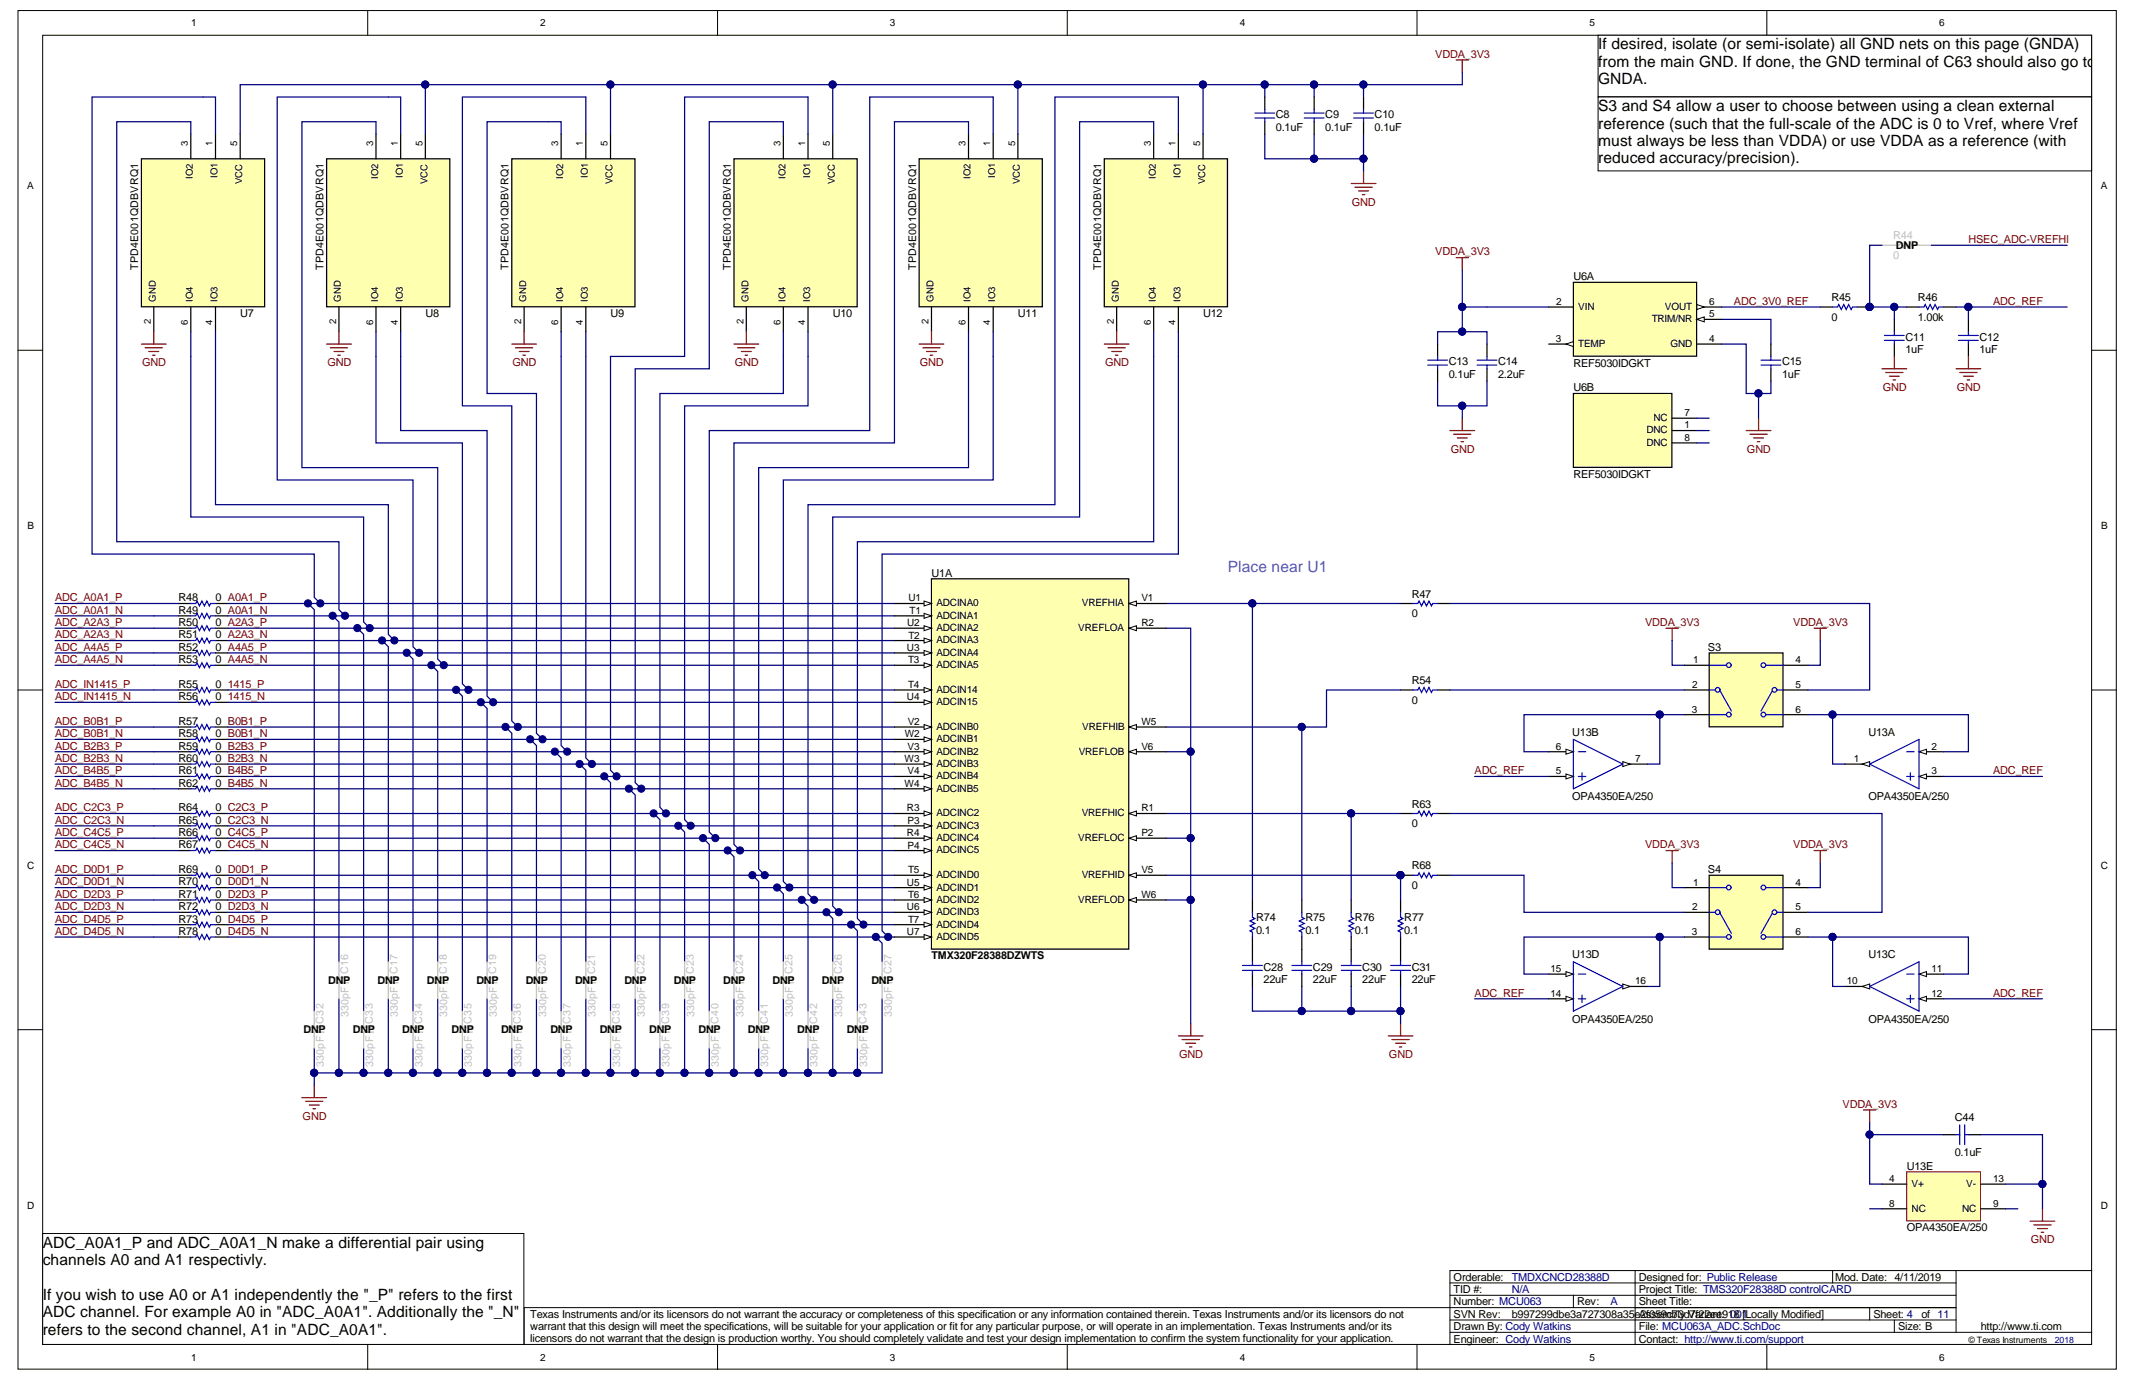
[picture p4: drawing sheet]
<svg xmlns="http://www.w3.org/2000/svg" width="432mm" height="279mm" viewBox="0 0 432 279" stroke-linecap="round" stroke-linejoin="round" font-family="sans-serif">
<defs><g id="words">
<g font-size="3.1">
<text x="323.1" y="10">If desired, isolate (or semi-isolate) all GND nets on this page (GNDA)</text>
<text x="323.1" y="13.5">from the main GND. If done, the GND terminal of C63 should also go to</text>
<text x="323.1" y="17">GNDA.</text>
<text x="323.1" y="22.5">S3 and S4 allow a user to choose between using a clean external</text>
<text x="323.1" y="26">reference (such that the full-scale of the ADC is 0 to Vref, where Vref</text>
<text x="323.1" y="29.5">must always be less than VDDA) or use VDDA as a reference (with</text>
<text x="323.1" y="33">reduced accuracy/precision).</text>
<text x="8.6" y="252.1">ADC_A0A1_P and ADC_A0A1_N make a differential pair using</text>
<text x="8.6" y="255.6">channels A0 and A1 respectivly.</text>
<text x="8.6" y="262.7">If you wish to use A0 or A1 independently the &quot;_P&quot; refers to the first</text>
<text x="8.6" y="266.2">ADC channel. For example A0 in &quot;ADC_A0A1&quot;. Additionally the &quot;_N&quot;</text>
<text x="8.6" y="269.7">refers to the second channel, A1 in &quot;ADC_A0A1&quot;.</text>
</g>
<text font-size="3.1" fill="#009cca" x="248.2" y="115.5">Place near U1</text>
<g font-size="2.2" fill="#800000">
<text x="290.1" y="11.7">VDDA_3V3</text>
<text x="273.3" y="41.6">GND</text>
<text x="290.1" y="51.6">VDDA_3V3</text>
<text x="397.9" y="49.1">HSEC_ADC-VREFHI</text>
<text x="350.5" y="61.6">ADC_3V0_REF</text>
<text x="402.9" y="61.6">ADC_REF</text>
<text x="28.7" y="74">GND</text>
<text x="66.2" y="74">GND</text>
<text x="103.6" y="74">GND</text>
<text x="148.5" y="74">GND</text>
<text x="186" y="74">GND</text>
<text x="223.4" y="74">GND</text>
<text x="380.6" y="79">GND</text>
<text x="395.6" y="79">GND</text>
<text x="293.3" y="91.5">GND</text>
<text x="353.2" y="91.5">GND</text>
<text x="11.1" y="121.5">ADC_A0A1_P</text>
<text x="11.1" y="124">ADC_A0A1_N</text>
<text x="11.1" y="126.5">ADC_A2A3_P</text>
<text x="11.1" y="131.5">ADC_A4A5_P</text>
<text x="11.1" y="129">ADC_A2A3_N</text>
<text x="332.6" y="126.5">VDDA_3V3</text>
<text x="362.5" y="126.5">VDDA_3V3</text>
<text x="11.1" y="134">ADC_A4A5_N</text>
<text x="11.1" y="139">ADC_IN1415_P</text>
<text x="11.1" y="141.5">ADC_IN1415_N</text>
<text x="46.1" y="139">1415_P</text>
<text x="46.1" y="141.5">1415_N</text>
<text x="11.1" y="146.5">ADC_B0B1_P</text>
<text x="11.1" y="149">ADC_B0B1_N</text>
<text x="11.1" y="151.5">ADC_B2B3_P</text>
<text x="11.1" y="154">ADC_B2B3_N</text>
<text x="11.1" y="156.5">ADC_B4B5_P</text>
<text x="11.1" y="159">ADC_B4B5_N</text>
<text x="298.1" y="156.5">ADC_REF</text>
<text x="402.9" y="156.5">ADC_REF</text>
<text x="11.1" y="163.9">ADC_C2C3_P</text>
<text x="11.1" y="166.4">ADC_C2C3_N</text>
<text x="11.1" y="168.9">ADC_C4C5_P</text>
<text x="11.1" y="171.4">ADC_C4C5_N</text>
<text x="332.6" y="171.4">VDDA_3V3</text>
<text x="362.5" y="171.4">VDDA_3V3</text>
<text x="11.1" y="176.4">ADC_D0D1_P</text>
<text x="11.1" y="178.9">ADC_D0D1_N</text>
<text x="11.1" y="181.4">ADC_D2D3_P</text>
<text x="11.1" y="183.9">ADC_D2D3_N</text>
<text x="11.1" y="186.4">ADC_D4D5_P</text>
<text x="11.1" y="188.9">ADC_D4D5_N</text>
<text x="298.1" y="201.4">ADC_REF</text>
<text x="402.9" y="201.4">ADC_REF</text>
<text x="238.4" y="213.8">GND</text>
<text x="280.8" y="213.8">GND</text>
<text x="61.2" y="226.3">GND</text>
<text x="372.5" y="223.8">VDDA_3V3</text>
<text x="410.5" y="251.3">GND</text>
</g>
<g font-size="2.2">
<text x="257.9" y="23.9">C8</text>
<text x="267.9" y="23.9">C9</text>
<text x="277.9" y="23.9">C10</text>
<text x="257.9" y="26.4">0.1uF</text>
<text x="267.9" y="26.4">0.1uF</text>
<text x="277.9" y="26.4">0.1uF</text>
<text x="383.3" y="50.3">DNP</text>
<text x="318.1" y="56.6">U6A</text>
<text x="48.6" y="64.1">U7</text>
<text x="86" y="64.1">U8</text>
<text x="123.4" y="64.1">U9</text>
<text x="168.3" y="64.1">U10</text>
<text x="205.8" y="64.1">U11</text>
<text x="243.2" y="64.1">U12</text>
<text x="370.2" y="64.8">0</text>
<text x="370.2" y="60.9">R45</text>
<text x="387.7" y="64.8">1.00k</text>
<text x="387.7" y="60.9">R46</text>
<text x="385.2" y="71.3">1uF</text>
<text x="385.2" y="68.8">C11</text>
<text x="400.2" y="71.3">1uF</text>
<text x="400.2" y="68.8">C12</text>
<text x="292.9" y="76.3">0.1uF</text>
<text x="292.9" y="73.8">C13</text>
<text x="302.8" y="76.3">2.2uF</text>
<text x="302.8" y="73.8">C14</text>
<text x="318.1" y="74.1">REF5030IDGKT</text>
<text x="360.2" y="76.3">1uF</text>
<text x="360.2" y="73.8">C15</text>
<text x="318.1" y="79.1">U6B</text>
<text x="318.1" y="96.5">REF5030IDGKT</text>
<text x="188.3" y="116.5">U1A</text>
<text x="36.1" y="121.5">R48</text>
<text x="36.1" y="124">R49</text>
<text x="43.6" y="121.5">0 A0A1_P</text>
<text x="43.6" y="124">0 A0A1_N</text>
<text x="285.4" y="124.8">0</text>
<text x="285.4" y="120.8">R47</text>
<text x="36.1" y="126.5">R50</text>
<text x="36.1" y="129">R51</text>
<text x="36.1" y="131.5">R52</text>
<text x="43.6" y="126.5">0 A2A3_P</text>
<text x="43.6" y="129">0 A2A3_N</text>
<text x="43.6" y="131.5">0 A4A5_P</text>
<text x="345.3" y="131.5">S3</text>
<text x="36.1" y="134">R53</text>
<text x="43.6" y="134">0 A4A5_N</text>
<text x="36.1" y="139">R55</text>
<text x="36.1" y="141.5">R56</text>
<text x="43.6" y="139">0</text>
<text x="43.6" y="141.5">0</text>
<text x="285.4" y="142.2">0</text>
<text x="285.4" y="138.2">R54</text>
<text x="36.1" y="146.5">R57</text>
<text x="36.1" y="149">R58</text>
<text x="43.6" y="146.5">0 B0B1_P</text>
<text x="43.6" y="149">0 B0B1_N</text>
<text x="317.8" y="148.7">U13B</text>
<text x="377.7" y="148.7">U13A</text>
<text x="36.1" y="151.5">R59</text>
<text x="36.1" y="154">R60</text>
<text x="43.6" y="151.5">0 B2B3_P</text>
<text x="43.6" y="154">0 B2B3_N</text>
<text x="36.1" y="156.5">R61</text>
<text x="36.1" y="159">R62</text>
<text x="43.6" y="156.5">0 B4B5_P</text>
<text x="43.6" y="159">0 B4B5_N</text>
<text x="317.8" y="161.7">OPA4350EA/250</text>
<text x="377.7" y="161.7">OPA4350EA/250</text>
<text x="36.1" y="163.9">R64</text>
<text x="36.1" y="166.4">R65</text>
<text x="43.6" y="163.9">0 C2C3_P</text>
<text x="43.6" y="166.4">0 C2C3_N</text>
<text x="285.4" y="167.2">0</text>
<text x="285.4" y="163.2">R63</text>
<text x="36.1" y="168.9">R66</text>
<text x="36.1" y="171.4">R67</text>
<text x="43.6" y="168.9">0 C4C5_P</text>
<text x="43.6" y="171.4">0 C4C5_N</text>
<text x="36.1" y="176.4">R69</text>
<text x="36.1" y="178.9">R70</text>
<text x="43.6" y="176.4">0 D0D1_P</text>
<text x="43.6" y="178.9">0 D0D1_N</text>
<text x="285.4" y="179.7">0</text>
<text x="285.4" y="175.7">R68</text>
<text x="345.3" y="176.4">S4</text>
<text x="36.1" y="181.4">R71</text>
<text x="36.1" y="183.9">R72</text>
<text x="43.6" y="181.4">0 D2D3_P</text>
<text x="43.6" y="183.9">0 D2D3_N</text>
<text x="36.1" y="186.4">R73</text>
<text x="36.1" y="188.9">R78</text>
<text x="43.6" y="186.4">0 D4D5_P</text>
<text x="43.6" y="188.9">0 D4D5_N</text>
<text x="253.9" y="188.7">0.1</text>
<text x="253.9" y="186.2">R74</text>
<text x="263.9" y="188.7">0.1</text>
<text x="263.9" y="186.2">R75</text>
<text x="273.9" y="188.7">0.1</text>
<text x="273.9" y="186.2">R76</text>
<text x="283.9" y="188.7">0.1</text>
<text x="283.9" y="186.2">R77</text>
<text x="188.3" y="193.8">TMX320F28388DZWTS</text>
<text x="255.4" y="196.1">C28</text>
<text x="265.4" y="196.1">C29</text>
<text x="275.4" y="196.1">C30</text>
<text x="285.4" y="196.1">C31</text>
<text x="317.8" y="193.6">U13D</text>
<text x="377.7" y="193.6">U13C</text>
<text x="66.3" y="198.8">DNP</text>
<text x="76.3" y="198.8">DNP</text>
<text x="86.3" y="198.8">DNP</text>
<text x="96.3" y="198.8">DNP</text>
<text x="106.3" y="198.8">DNP</text>
<text x="116.3" y="198.8">DNP</text>
<text x="126.2" y="198.8">DNP</text>
<text x="136.2" y="198.8">DNP</text>
<text x="146.2" y="198.8">DNP</text>
<text x="156.2" y="198.8">DNP</text>
<text x="166.2" y="198.8">DNP</text>
<text x="176.1" y="198.8">DNP</text>
<text x="255.4" y="198.6">22uF</text>
<text x="265.4" y="198.6">22uF</text>
<text x="275.4" y="198.6">22uF</text>
<text x="285.4" y="198.6">22uF</text>
<text x="61.4" y="208.8">DNP</text>
<text x="71.3" y="208.8">DNP</text>
<text x="81.3" y="208.8">DNP</text>
<text x="91.3" y="208.8">DNP</text>
<text x="101.3" y="208.8">DNP</text>
<text x="111.3" y="208.8">DNP</text>
<text x="121.2" y="208.8">DNP</text>
<text x="131.2" y="208.8">DNP</text>
<text x="141.2" y="208.8">DNP</text>
<text x="151.2" y="208.8">DNP</text>
<text x="161.2" y="208.8">DNP</text>
<text x="171.2" y="208.8">DNP</text>
<text x="317.8" y="206.6">OPA4350EA/250</text>
<text x="377.7" y="206.6">OPA4350EA/250</text>
<text x="395.2" y="226.6">C44</text>
<text x="395.2" y="233.6">0.1uF</text>
<text x="385.4" y="236.3">U13E</text>
<text x="385.4" y="248.8">OPA4350EA/250</text>
<text x="293.9" y="263.8">Number: MCU063</text>
<text x="293.9" y="261.3">TID #:</text>
<text x="293.9" y="258.8">Orderable:</text>
<text x="318.8" y="263.8">Rev:</text>
<text x="331.3" y="263.8">Sheet Title:</text>
<text x="331.3" y="261.3">Project Title: TMS320F28388D controlCARD</text>
<text x="331.3" y="258.8">Designed for: Public Release</text>
<text x="371" y="258.8">Mod. Date: 4/11/2019</text>
<text x="107.2" y="266.2">Texas Instruments and/or its licensors do not warrant the accuracy or completeness of this specification or any information contained therein. Texas Instruments and/or its licensors do not</text>
<text x="107.2" y="268.7">warrant that this design will meet the specifications, will be suitable for your application or fit for any particular purpose, or will operate in an implementation. Texas Instruments and/or its</text>
<text x="293.9" y="268.8">Drawn By: Cody Watkins</text>
<text x="293.9" y="266.3">SVN Rev:</text>
<text x="305.6" y="266.3">b997299dbe3a727308a35eAssembly 7f22ee910801</text>
<text x="331.3" y="268.8">File: MCU063A_ADC.SchDoc</text>
<text x="331.6" y="266.3">2f059c73dVariant:</text>
<text x="352.2" y="266.3">[Locally Modified]</text>
<text x="378.7" y="266.3">Sheet: 4</text>
<text x="383.7" y="268.8">Size: B</text>
<text x="388.4" y="266.3">of 11</text>
<text x="400.4" y="268.8">http://www.ti.com</text>
<text x="107.2" y="271.1">licensors do not warrant that the design is production worthy. You should completely validate and test your design implementation to confirm the system functionality for your application.</text>
<text x="293.9" y="271.3">Engineer: Cody Watkins</text>
<text x="331.3" y="271.3">Contact: http://www.ti.com/support</text>
</g>
<g font-size="2.2" fill="#c0bebc">
<text x="382.7" y="52.4">0</text>
<text x="382.7" y="48.4">R44</text>
</g>
<g font-size="2.2" fill="#000080">
<text x="305.6" y="261.3">N/A</text>
<text x="305.6" y="258.8">TMDXCNCD28388D</text>
<text x="325.6" y="263.8">A</text>
</g>
<g font-size="2.1">
<text x="28" y="54.6" transform="rotate(-90 28 54.6)">TPD4E001QDBVRQ1</text>
<text x="65.4" y="54.6" transform="rotate(-90 65.4 54.6)">TPD4E001QDBVRQ1</text>
<text x="102.8" y="54.6" transform="rotate(-90 102.8 54.6)">TPD4E001QDBVRQ1</text>
<text x="147.7" y="54.6" transform="rotate(-90 147.7 54.6)">TPD4E001QDBVRQ1</text>
<text x="185.2" y="54.6" transform="rotate(-90 185.2 54.6)">TPD4E001QDBVRQ1</text>
<text x="222.6" y="54.6" transform="rotate(-90 222.6 54.6)">TPD4E001QDBVRQ1</text>
</g>
<g font-size="2.1" fill="#c0bebc">
<text x="70.4" y="196.8" transform="rotate(-90 70.4 196.8)">C16</text>
<text x="80.4" y="196.8" transform="rotate(-90 80.4 196.8)">C17</text>
<text x="90.3" y="196.8" transform="rotate(-90 90.3 196.8)">C18</text>
<text x="100.3" y="196.8" transform="rotate(-90 100.3 196.8)">C19</text>
<text x="110.3" y="196.8" transform="rotate(-90 110.3 196.8)">C20</text>
<text x="120.3" y="196.8" transform="rotate(-90 120.3 196.8)">C21</text>
<text x="130.3" y="196.8" transform="rotate(-90 130.3 196.8)">C22</text>
<text x="140.3" y="196.8" transform="rotate(-90 140.3 196.8)">C23</text>
<text x="150.2" y="196.8" transform="rotate(-90 150.2 196.8)">C24</text>
<text x="160.2" y="196.8" transform="rotate(-90 160.2 196.8)">C25</text>
<text x="170.2" y="196.8" transform="rotate(-90 170.2 196.8)">C26</text>
<text x="180.2" y="196.8" transform="rotate(-90 180.2 196.8)">C27</text>
<text x="65.4" y="206.8" transform="rotate(-90 65.4 206.8)">C32</text>
<text x="70.5" y="205.6" transform="rotate(-90 70.5 205.6)">330pF</text>
<text x="75.4" y="206.8" transform="rotate(-90 75.4 206.8)">C33</text>
<text x="80.4" y="205.6" transform="rotate(-90 80.4 205.6)">330pF</text>
<text x="85.4" y="206.8" transform="rotate(-90 85.4 206.8)">C34</text>
<text x="90.4" y="205.6" transform="rotate(-90 90.4 205.6)">330pF</text>
<text x="95.3" y="206.8" transform="rotate(-90 95.3 206.8)">C35</text>
<text x="100.4" y="205.6" transform="rotate(-90 100.4 205.6)">330pF</text>
<text x="105.3" y="206.8" transform="rotate(-90 105.3 206.8)">C36</text>
<text x="110.4" y="205.6" transform="rotate(-90 110.4 205.6)">330pF</text>
<text x="115.3" y="206.8" transform="rotate(-90 115.3 206.8)">C37</text>
<text x="120.4" y="205.6" transform="rotate(-90 120.4 205.6)">330pF</text>
<text x="125.3" y="206.8" transform="rotate(-90 125.3 206.8)">C38</text>
<text x="130.4" y="205.6" transform="rotate(-90 130.4 205.6)">330pF</text>
<text x="135.3" y="206.8" transform="rotate(-90 135.3 206.8)">C39</text>
<text x="140.3" y="205.6" transform="rotate(-90 140.3 205.6)">330pF</text>
<text x="145.2" y="206.8" transform="rotate(-90 145.2 206.8)">C40</text>
<text x="150.3" y="205.6" transform="rotate(-90 150.3 205.6)">330pF</text>
<text x="155.2" y="206.8" transform="rotate(-90 155.2 206.8)">C41</text>
<text x="160.3" y="205.6" transform="rotate(-90 160.3 205.6)">330pF</text>
<text x="165.2" y="206.8" transform="rotate(-90 165.2 206.8)">C42</text>
<text x="170.3" y="205.6" transform="rotate(-90 170.3 205.6)">330pF</text>
<text x="175.2" y="206.8" transform="rotate(-90 175.2 206.8)">C43</text>
<text x="180.3" y="205.6" transform="rotate(-90 180.3 205.6)">330pF</text>
<text x="65.5" y="215.5" transform="rotate(-90 65.5 215.5)">330pF</text>
<text x="75.5" y="215.5" transform="rotate(-90 75.5 215.5)">330pF</text>
<text x="85.4" y="215.5" transform="rotate(-90 85.4 215.5)">330pF</text>
<text x="95.4" y="215.5" transform="rotate(-90 95.4 215.5)">330pF</text>
<text x="105.4" y="215.5" transform="rotate(-90 105.4 215.5)">330pF</text>
<text x="115.4" y="215.5" transform="rotate(-90 115.4 215.5)">330pF</text>
<text x="125.4" y="215.5" transform="rotate(-90 125.4 215.5)">330pF</text>
<text x="135.3" y="215.5" transform="rotate(-90 135.3 215.5)">330pF</text>
<text x="145.3" y="215.5" transform="rotate(-90 145.3 215.5)">330pF</text>
<text x="155.3" y="215.5" transform="rotate(-90 155.3 215.5)">330pF</text>
<text x="165.3" y="215.5" transform="rotate(-90 165.3 215.5)">330pF</text>
<text x="175.3" y="215.5" transform="rotate(-90 175.3 215.5)">330pF</text>
</g>
<g font-size="2">
<text x="38.6" y="5.3">1</text>
<text x="109.2" y="5.3">2</text>
<text x="179.9" y="5.3">3</text>
<text x="250.6" y="5.3">4</text>
<text x="321.3" y="5.3">5</text>
<text x="392" y="5.3">6</text>
<text x="5.5" y="38.3">A</text>
<text x="424.7" y="38.3">A</text>
<text x="314.6" y="61.6">2</text>
<text x="319.1" y="62.6">VIN</text>
<text x="333.9" y="65.1">TRIM/NR</text>
<text x="336.6" y="62.6">VOUT</text>
<text x="345.5" y="64.1">5</text>
<text x="345.5" y="61.6">6</text>
<text x="314.5" y="69.1">3</text>
<text x="319.1" y="70.1">TEMP</text>
<text x="337.7" y="70.1">GND</text>
<text x="345.5" y="69.1">4</text>
<text x="332.8" y="87.6">DNC</text>
<text x="334.3" y="85.1">NC</text>
<text x="340.5" y="86.6">1</text>
<text x="340.5" y="84.1">7</text>
<text x="340.5" y="89.1">8</text>
<text x="332.8" y="90.1">DNC</text>
<text x="5.5" y="106.9">B</text>
<text x="424.8" y="106.9">B</text>
<text x="183.6" y="121.5">U1</text>
<text x="183.9" y="124">T1</text>
<text x="189.3" y="122.5">ADCINA0</text>
<text x="189.3" y="125">ADCINA1</text>
<text x="218.7" y="122.5">VREFHIA</text>
<text x="230.7" y="121.5">V1</text>
<text x="183.3" y="131.5">U3</text>
<text x="183.4" y="126.5">U2</text>
<text x="183.6" y="129">T2</text>
<text x="189.3" y="127.5">ADCINA2</text>
<text x="189.3" y="130">ADCINA3</text>
<text x="218" y="127.5">VREFLOA</text>
<text x="230.7" y="126.5">R2</text>
<text x="183.6" y="134">T3</text>
<text x="189.3" y="132.5">ADCINA4</text>
<text x="189.3" y="135">ADCINA5</text>
<text x="342.3" y="134">1</text>
<text x="363" y="134">4</text>
<text x="183.3" y="141.5">U4</text>
<text x="183.6" y="139">T4</text>
<text x="189.3" y="140">ADCIN14</text>
<text x="189.3" y="142.5">ADCIN15</text>
<text x="342" y="144">3</text>
<text x="342" y="139">2</text>
<text x="363" y="144">6</text>
<text x="363" y="139">5</text>
<text x="182.9" y="149">W2</text>
<text x="183.5" y="146.5">V2</text>
<text x="189.3" y="147.5">ADCINB0</text>
<text x="189.3" y="150">ADCINB1</text>
<text x="218.8" y="147.5">VREFHIB</text>
<text x="230.7" y="146.5">W5</text>
<text x="182.8" y="154">W3</text>
<text x="183.5" y="151.5">V3</text>
<text x="189.3" y="152.5">ADCINB2</text>
<text x="189.3" y="155">ADCINB3</text>
<text x="218.1" y="152.5">VREFLOB</text>
<text x="230.7" y="151.5">V6</text>
<text x="314.5" y="151.5">6</text>
<text x="330.5" y="154">7</text>
<text x="374.7" y="154">1</text>
<text x="390.4" y="151.5">2</text>
<text x="182.8" y="159">W4</text>
<text x="183.5" y="156.5">V4</text>
<text x="189.3" y="157.5">ADCINB4</text>
<text x="189.3" y="160">ADCINB5</text>
<text x="314.5" y="156.5">5</text>
<text x="390.4" y="156.5">3</text>
<text x="183.3" y="164">R3</text>
<text x="183.5" y="166.5">P3</text>
<text x="189.3" y="165">ADCINC2</text>
<text x="189.3" y="167.5">ADCINC3</text>
<text x="218.7" y="165">VREFHIC</text>
<text x="230.7" y="164">R1</text>
<text x="183.3" y="169">R4</text>
<text x="183.5" y="171.5">P4</text>
<text x="189.3" y="170">ADCINC4</text>
<text x="189.3" y="172.4">ADCINC5</text>
<text x="217.9" y="170">VREFLOC</text>
<text x="230.7" y="169">P2</text>
<text x="5.5" y="175.6">C</text>
<text x="183.3" y="178.9">U5</text>
<text x="183.6" y="176.4">T5</text>
<text x="189.3" y="177.4">ADCIND0</text>
<text x="189.3" y="179.9">ADCIND1</text>
<text x="218.7" y="177.4">VREFHID</text>
<text x="230.7" y="176.4">V5</text>
<text x="342.3" y="178.9">1</text>
<text x="363" y="178.9">4</text>
<text x="424.7" y="175.6">C</text>
<text x="183.3" y="183.9">U6</text>
<text x="183.6" y="181.4">T6</text>
<text x="189.3" y="182.4">ADCIND2</text>
<text x="189.3" y="184.9">ADCIND3</text>
<text x="217.9" y="182.4">VREFLOD</text>
<text x="230.7" y="181.4">W6</text>
<text x="342" y="183.9">2</text>
<text x="363" y="183.9">5</text>
<text x="183.3" y="188.9">U7</text>
<text x="183.6" y="186.4">T7</text>
<text x="189.3" y="187.4">ADCIND4</text>
<text x="189.3" y="189.9">ADCIND5</text>
<text x="342" y="188.9">3</text>
<text x="363" y="188.9">6</text>
<text x="313.4" y="196.4">15</text>
<text x="390.4" y="196.4">11</text>
<text x="313.4" y="201.4">14</text>
<text x="330.5" y="198.9">16</text>
<text x="373.3" y="198.9">10</text>
<text x="390.4" y="201.4">12</text>
<text x="381.9" y="238.8">4</text>
<text x="386.4" y="239.8">V+</text>
<text x="397.5" y="239.8">V-</text>
<text x="402.9" y="238.8">13</text>
<text x="5.5" y="244.2">D</text>
<text x="381.9" y="243.8">8</text>
<text x="386.4" y="244.8">NC</text>
<text x="396.6" y="244.8">NC</text>
<text x="402.9" y="243.8">9</text>
<text x="424.7" y="244.2">D</text>
<text x="38.6" y="274.9">1</text>
<text x="109.2" y="274.9">2</text>
<text x="179.9" y="274.9">3</text>
<text x="250.6" y="274.9">4</text>
<text x="321.3" y="274.9">5</text>
<text x="392" y="274.9">6</text>
</g>
<g font-size="1.9">
<text x="38" y="29.6" transform="rotate(-90 38 29.6)">3</text>
<text x="43" y="29.6" transform="rotate(-90 43 29.6)">1</text>
<text x="48" y="29.6" transform="rotate(-90 48 29.6)">5</text>
<text x="75.4" y="29.6" transform="rotate(-90 75.4 29.6)">3</text>
<text x="80.4" y="29.6" transform="rotate(-90 80.4 29.6)">1</text>
<text x="85.4" y="29.6" transform="rotate(-90 85.4 29.6)">5</text>
<text x="112.9" y="29.6" transform="rotate(-90 112.9 29.6)">3</text>
<text x="117.8" y="29.6" transform="rotate(-90 117.8 29.6)">1</text>
<text x="122.8" y="29.6" transform="rotate(-90 122.8 29.6)">5</text>
<text x="157.8" y="29.6" transform="rotate(-90 157.8 29.6)">3</text>
<text x="162.8" y="29.6" transform="rotate(-90 162.8 29.6)">1</text>
<text x="167.8" y="29.6" transform="rotate(-90 167.8 29.6)">5</text>
<text x="195.2" y="29.6" transform="rotate(-90 195.2 29.6)">3</text>
<text x="200.2" y="29.6" transform="rotate(-90 200.2 29.6)">1</text>
<text x="205.2" y="29.6" transform="rotate(-90 205.2 29.6)">5</text>
<text x="232.6" y="29.6" transform="rotate(-90 232.6 29.6)">3</text>
<text x="237.6" y="29.6" transform="rotate(-90 237.6 29.6)">1</text>
<text x="242.6" y="29.6" transform="rotate(-90 242.6 29.6)">5</text>
<text x="44" y="36" transform="rotate(-90 44 36)">IO1</text>
<text x="81.4" y="36" transform="rotate(-90 81.4 36)">IO1</text>
<text x="118.8" y="36" transform="rotate(-90 118.8 36)">IO1</text>
<text x="163.8" y="36" transform="rotate(-90 163.8 36)">IO1</text>
<text x="201.2" y="36" transform="rotate(-90 201.2 36)">IO1</text>
<text x="238.6" y="36" transform="rotate(-90 238.6 36)">IO1</text>
<text x="39" y="36.2" transform="rotate(-90 39 36.2)">IO2</text>
<text x="49" y="37.3" transform="rotate(-90 49 37.3)">VCC</text>
<text x="76.4" y="36.2" transform="rotate(-90 76.4 36.2)">IO2</text>
<text x="86.4" y="37.3" transform="rotate(-90 86.4 37.3)">VCC</text>
<text x="113.9" y="36.2" transform="rotate(-90 113.9 36.2)">IO2</text>
<text x="123.8" y="37.3" transform="rotate(-90 123.8 37.3)">VCC</text>
<text x="158.8" y="36.2" transform="rotate(-90 158.8 36.2)">IO2</text>
<text x="168.8" y="37.3" transform="rotate(-90 168.8 37.3)">VCC</text>
<text x="196.2" y="36.2" transform="rotate(-90 196.2 36.2)">IO2</text>
<text x="206.2" y="37.3" transform="rotate(-90 206.2 37.3)">VCC</text>
<text x="233.6" y="36.2" transform="rotate(-90 233.6 36.2)">IO2</text>
<text x="243.6" y="37.3" transform="rotate(-90 243.6 37.3)">VCC</text>
<text x="30.5" y="65.6" transform="rotate(-90 30.5 65.6)">2</text>
<text x="31.5" y="61" transform="rotate(-90 31.5 61)">GND</text>
<text x="38" y="65.6" transform="rotate(-90 38 65.6)">6</text>
<text x="39" y="61" transform="rotate(-90 39 61)">IO4</text>
<text x="43" y="65.6" transform="rotate(-90 43 65.6)">4</text>
<text x="44" y="61" transform="rotate(-90 44 61)">IO3</text>
<text x="67.9" y="65.6" transform="rotate(-90 67.9 65.6)">2</text>
<text x="68.9" y="61" transform="rotate(-90 68.9 61)">GND</text>
<text x="75.4" y="65.6" transform="rotate(-90 75.4 65.6)">6</text>
<text x="76.4" y="61" transform="rotate(-90 76.4 61)">IO4</text>
<text x="80.4" y="65.6" transform="rotate(-90 80.4 65.6)">4</text>
<text x="81.4" y="61" transform="rotate(-90 81.4 61)">IO3</text>
<text x="105.4" y="65.6" transform="rotate(-90 105.4 65.6)">2</text>
<text x="106.4" y="61" transform="rotate(-90 106.4 61)">GND</text>
<text x="112.9" y="65.6" transform="rotate(-90 112.9 65.6)">6</text>
<text x="113.9" y="61" transform="rotate(-90 113.9 61)">IO4</text>
<text x="117.8" y="65.6" transform="rotate(-90 117.8 65.6)">4</text>
<text x="118.8" y="61" transform="rotate(-90 118.8 61)">IO3</text>
<text x="150.3" y="65.6" transform="rotate(-90 150.3 65.6)">2</text>
<text x="151.3" y="61" transform="rotate(-90 151.3 61)">GND</text>
<text x="157.8" y="65.6" transform="rotate(-90 157.8 65.6)">6</text>
<text x="158.8" y="61" transform="rotate(-90 158.8 61)">IO4</text>
<text x="162.8" y="65.6" transform="rotate(-90 162.8 65.6)">4</text>
<text x="163.8" y="61" transform="rotate(-90 163.8 61)">IO3</text>
<text x="187.7" y="65.6" transform="rotate(-90 187.7 65.6)">2</text>
<text x="188.7" y="61" transform="rotate(-90 188.7 61)">GND</text>
<text x="195.2" y="65.6" transform="rotate(-90 195.2 65.6)">6</text>
<text x="196.2" y="61" transform="rotate(-90 196.2 61)">IO4</text>
<text x="200.2" y="65.6" transform="rotate(-90 200.2 65.6)">4</text>
<text x="201.2" y="61" transform="rotate(-90 201.2 61)">IO3</text>
<text x="225.2" y="65.6" transform="rotate(-90 225.2 65.6)">2</text>
<text x="226.1" y="61" transform="rotate(-90 226.1 61)">GND</text>
<text x="232.6" y="65.6" transform="rotate(-90 232.6 65.6)">6</text>
<text x="233.6" y="61" transform="rotate(-90 233.6 61)">IO4</text>
<text x="237.6" y="65.6" transform="rotate(-90 237.6 65.6)">4</text>
<text x="238.6" y="61" transform="rotate(-90 238.6 61)">IO3</text>
</g>
<text font-size="1.8" x="397.9" y="271.3">© Texas Instruments</text>
<text font-size="1.8" fill="#000080" x="415.4" y="271.3">2018</text>
</g></defs>
<g fill="#fff" stroke="#000" stroke-width=".2">
<path d="M3.6 2.1h424.2v274.6h-424.2z"/>
<path d="M8.6 7.1h414.2v264.6h-414.2z"/>
</g>
<g fill="none" stroke="#000" stroke-width=".2">
<path d="M74.3 2.1v5M145.1 2.1v5M215.8 2.1v5M286.4 2.1v5M357.2 2.1v5M3.6 70.8h5M422.9 70.8h5M3.6 139.4h5M422.9 139.4h5M3.6 208.1h5M422.9 208.1h5M293.1 259.2h102.3"/>
<path d="M330.5 256.7h-37.4v15M370.5 256.7v2.5M395.4 256.7v12.5M422.9 256.7h-92.4v15M74.3 271.7v5M145.1 271.7v5M215.8 271.7v5M286.4 271.7v5M293.1 269.2h129.8M293.1 266.7h102.3M293.1 261.7h102.3M318.1 261.7v2.5"/>
<path d="M357.2 271.7v5M378 264.2v2.5M382.9 266.7v2.5M395.4 264.2h-289.4v7.5"/>
</g>
<path d="M238.2 209.3h5M239 210.1h3.5M239.7 210.8h2M240.5 211.6h.5M240.7 206.8v2.5" fill="none" stroke="#800000" stroke-width=".25"/>
<path d="M235.7 126.9h5v25M235.7 151.9h5v17.5M235.7 169.4h5v12.5M235.7 181.9h5v24.9" fill="none" stroke="#000080" stroke-width=".25"/>
<g fill="#000080" stroke="#000080" stroke-width=".2">
<circle cx="240.7" cy="181.8" r=".72"/>
<circle cx="240.7" cy="169.3" r=".72"/>
<circle cx="240.7" cy="151.9" r=".72"/>
<circle cx="283.1" cy="176.8" r=".72"/>
</g>
<g fill="none" stroke="#000" stroke-width=".25">
<path d="M283.1 139.4h2.5M283.1 121.9h2.5M290.6 139.4h2.5M290.6 121.9h2.5M283.1 176.9h2.5M283.1 164.4h2.5M290.6 176.9h2.5M290.6 164.4h2.5M253.2 181.9v2.4M253.2 189.3v2.5M263.2 181.9v2.4M263.2 189.3v2.5"/>
<path d="M273.1 181.9v2.4M273.1 189.3v2.5M283.1 181.9v2.4M283.1 189.3v2.5"/>
</g>
<path d="M285.6 139.4h1l.3-.5 .5 1 .5-1 .5 1 .5-1 .5 1 .2-.5h1M285.6 121.9h1l.3-.5 .5 1 .5-1 .5 1 .5-1 .5 1 .2-.5h1M285.6 176.9h1l.3-.5 .5 1 .5-1 .5 1 .5-1 .5 1 .2-.5h1M285.6 164.4h1l.3-.5 .5 1 .5-1 .5 1 .5-1 .5 1 .2-.5h1M253.2 184.3v1l.5 .3-1 .5 1 .5-1 .5 1 .5-1 .5 .5 .2v1M263.2 184.3v1l.5 .3-1 .5 1 .5-1 .5 1 .5-1 .5 .5 .2v1M273.1 184.3v1l.5 .3-1 .5 1 .5-1 .5 1 .5-1 .5 .5 .2v1M283.1 184.3v1l.5 .3-1 .5 1 .5-1 .5 1 .5-1 .5 .5 .2v1" fill="none" stroke="#00f" stroke-width=".25"/>
<path d="M318.1 57h24.9v15h-24.9z" fill="#ffffb0" stroke="#000" stroke-width=".25"/>
<path d="M313.1 62h5M313.1 69.5h5" fill="none" stroke="#000" stroke-width=".25"/>
<path d="M316.6 69.5l1.5-.5v1z" fill="#fff"/>
<path d="M316.6 69.5l1.5-.5v1z" fill="none" stroke="#000" stroke-width=".2"/>
<path d="M343 69.5h5M343 64.5h5" fill="none" stroke="#000" stroke-width=".25"/>
<path d="M343 64.5l1.5-.5v1z" fill="#fff"/>
<path d="M343 64.5l1.5-.5v1z" fill="none" stroke="#000" stroke-width=".2"/>
<path d="M343 62h5" fill="none" stroke="#000" stroke-width=".25"/>
<path d="M343 61.5l1.5 .5-1.5 .5z" fill="#fff"/>
<path d="M343 61.5l1.5 .5-1.5 .5z" fill="none" stroke="#000" stroke-width=".2"/>
<path d="M318.1 79.5h19.9v14.9h-19.9z" fill="#ffffb0" stroke="#000" stroke-width=".25"/>
<g fill="none" stroke="#000" stroke-width=".25">
<path d="M300.6 69.5v2.5M300.6 74.5v2.5M358 69.5v2.5M358 74.5v2.5M368 62h2.5M375.5 62h2.5M382.9 64.5v2.5M382.9 69.5v2.5M385.4 62h2.5M392.9 62h2.5M397.9 64.5v2.5M397.9 69.5v2.5"/>
<path d="M338 87h5M338 84.5h5M338 89.5h5M387.9 156.9h5"/>
</g>
<g fill="none" stroke="#800000" stroke-width=".25">
<path d="M294.4 52.1h2.5M295.6 52.1v2.5M380.5 74.5h4.9M381.2 75.3h3.5M382 76h1.9M382.7 76.8h.5M382.9 72v2.5M395.4 74.5h5M396.2 75.3h3.5M396.9 76h2M397.7 76.8h.5M397.9 72v2.5"/>
<path d="M293.1 87h5M293.9 87.7h3.5M294.6 88.5h2M295.4 89.2h.5M295.6 84.5v2.5M353 87h5M353.8 87.7h3.4M354.5 88.5h2M355.2 89.2h.5M355.5 84.5v2.5"/>
</g>
<g fill="none" stroke="#00f" stroke-width=".25">
<path d="M298.6 72.8h4M298.6 73.8h4M300.6 72v.8M300.6 73.8v.7M356 72.8h4M356 73.8h4M358 72v.8M358 73.8v.7M370.5 62h1l.2-.5 .5 1 .5-1 .5 1 .5-1 .5 1 .3-.5h1M381 67.8h3.9M381 68.8h3.9M382.9 67v.8"/>
<path d="M382.9 68.8v.7M387.9 62h1l.3-.5 .5 1 .5-1 .5 1 .5-1 .5 1 .2-.5h1M395.9 67.8h4M395.9 68.8h4M397.9 67v.8M397.9 68.8v.7"/>
</g>
<g fill="none" stroke="#000080" stroke-width=".25">
<path d="M295.6 54.6v12.4M380.5 49.6h-2.5v12.4h4.9M390.4 49.6h27.5M290.6 69.5v-2.5h10v2.5M290.6 77v5h10v-5M295.6 62h17.5M348 69.5h5v10h5v-2.5M348 64.5h10v5M348 62h20M355.5 79.5v5M385.4 62h-2.5v2.5M395.4 62h2.5v2.5"/>
<path d="M397.9 62h20M295.6 82v2.5"/>
</g>
<g fill="#000080" stroke="#000080" stroke-width=".2">
<circle cx="355.5" cy="79.5" r=".72"/>
<circle cx="295.6" cy="67" r=".72"/>
<circle cx="295.6" cy="62" r=".72"/>
<circle cx="295.6" cy="82" r=".72"/>
<circle cx="377.9" cy="62" r=".72"/>
<circle cx="382.9" cy="62" r=".72"/>
<circle cx="397.9" cy="62" r=".72"/>
</g>
<path d="M380.5 49.6h3.4l.3-.5 .5 1 .5-1 .5 1 .5-1 .5 1 .2-.5h3.5" fill="none" stroke="#c0bebc" stroke-width=".25"/>
<path d="M387.9 156.9l1.5-.5v1z" fill="#fff"/>
<path d="M387.9 156.9l1.5-.5v1z" fill="none" stroke="#000" stroke-width=".2"/>
<path d="M387.9 151.9h5" fill="none" stroke="#000" stroke-width=".25"/>
<path d="M387.9 151.9l1.5-.5v1z" fill="#fff"/>
<path d="M387.9 151.9l1.5-.5v1z" fill="none" stroke="#000" stroke-width=".2"/>
<path d="M373 154.4h5" fill="none" stroke="#000" stroke-width=".25"/>
<path d="M376.5 154.4l1.5-.5v1z" fill="#fff"/>
<path d="M376.5 154.4l1.5-.5v1z" fill="none" stroke="#000" stroke-width=".2"/>
<path d="M378 154.4l9.9-5v10zM385.4 151.9h1.5M385.4 156.9h1.5M386.2 156.1v1.5" fill="none" stroke="#00f" stroke-width=".25"/>
<path d="M313.1 156.9h5" fill="none" stroke="#000" stroke-width=".25"/>
<path d="M316.6 156.4l1.5 .5-1.5 .5z" fill="#fff"/>
<path d="M316.6 156.4l1.5 .5-1.5 .5z" fill="none" stroke="#000" stroke-width=".2"/>
<path d="M313.1 151.9h5" fill="none" stroke="#000" stroke-width=".25"/>
<path d="M316.6 151.4l1.5 .5-1.5 .5z" fill="#fff"/>
<path d="M316.6 151.4l1.5 .5-1.5 .5z" fill="none" stroke="#000" stroke-width=".2"/>
<path d="M328 154.4h5" fill="none" stroke="#000" stroke-width=".25"/>
<path d="M328 153.9l1.5 .5-1.5 .5z" fill="#fff"/>
<path d="M328 153.9l1.5 .5-1.5 .5z" fill="none" stroke="#000" stroke-width=".2"/>
<path d="M318.1 149.4l9.9 5-9.9 5zM319.1 151.9h1.5M319.1 156.9h1.5M319.8 156.1v1.5" fill="none" stroke="#00f" stroke-width=".25"/>
<path d="M373 199.3h5" fill="none" stroke="#000" stroke-width=".25"/>
<path d="M376.5 199.3l1.5-.5v1z" fill="#fff"/>
<path d="M376.5 199.3l1.5-.5v1z" fill="none" stroke="#000" stroke-width=".2"/>
<path d="M387.9 196.8h5" fill="none" stroke="#000" stroke-width=".25"/>
<path d="M387.9 196.8l1.5-.5v1z" fill="#fff"/>
<path d="M387.9 196.8l1.5-.5v1z" fill="none" stroke="#000" stroke-width=".2"/>
<path d="M387.9 201.8h5" fill="none" stroke="#000" stroke-width=".25"/>
<path d="M387.9 201.8l1.5-.5v1z" fill="#fff"/>
<path d="M387.9 201.8l1.5-.5v1z" fill="none" stroke="#000" stroke-width=".2"/>
<path d="M378 199.3l9.9-5v10zM385.4 196.8h1.5M385.4 201.8h1.5M386.2 201.1v1.5" fill="none" stroke="#00f" stroke-width=".25"/>
<path d="M313.1 201.8h5" fill="none" stroke="#000" stroke-width=".25"/>
<path d="M316.6 201.3l1.5 .5-1.5 .5z" fill="#fff"/>
<path d="M316.6 201.3l1.5 .5-1.5 .5z" fill="none" stroke="#000" stroke-width=".2"/>
<path d="M313.1 196.8h5" fill="none" stroke="#000" stroke-width=".25"/>
<path d="M316.6 196.3l1.5 .5-1.5 .5z" fill="#fff"/>
<path d="M316.6 196.3l1.5 .5-1.5 .5z" fill="none" stroke="#000" stroke-width=".2"/>
<path d="M328 199.3h5" fill="none" stroke="#000" stroke-width=".25"/>
<path d="M328 198.8l1.5 .5-1.5 .5z" fill="#fff"/>
<path d="M328 198.8l1.5 .5-1.5 .5z" fill="none" stroke="#000" stroke-width=".2"/>
<path d="M318.1 194.3l9.9 5-9.9 5zM319.1 196.8h1.5M319.1 201.8h1.5M319.8 201.1v1.5" fill="none" stroke="#00f" stroke-width=".25"/>
<path d="M385.4 236.8h15v9.9h-15z" fill="#ffffb0" stroke="#800000" stroke-width=".2"/>
<path d="M380.5 239.3h4.9M400.4 239.3h5M380.5 244.3h4.9M400.4 244.3h5" fill="none" stroke="#000" stroke-width=".25"/>
<path d="M345.5 131.9h14.9v15h-14.9z" fill="#ffffb0" stroke="#000" stroke-width=".25"/>
<g fill="none" stroke="#00f" stroke-width=".25">
<path d="M345.5 139.4h1.3M345.5 134.4h3.5M347.8 139.7l2.2 4M357 134.4h3.5M358.2 139.7l-2.2 4M359.2 139.4h1.3M345.5 144.4h3.5M357 144.4h3.5"/>
<circle cx="347.2" cy="139.4" r=".47"/>
<circle cx="349.5" cy="134.4" r=".47"/>
<circle cx="356.5" cy="134.4" r=".47"/>
<circle cx="358.7" cy="139.4" r=".47"/>
<circle cx="349.5" cy="144.4" r=".47"/>
<circle cx="356.5" cy="144.4" r=".47"/>
</g>
<path d="M340.5 134.4h5M340.5 139.4h5M360.5 134.4h5M360.5 139.4h5M340.5 144.4h5M360.5 144.4h5" fill="none" stroke="#000" stroke-width=".25"/>
<path d="M345.5 176.9h14.9v14.9h-14.9z" fill="#ffffb0" stroke="#000" stroke-width=".25"/>
<g fill="none" stroke="#00f" stroke-width=".25">
<path d="M38.6 121.9h1l.2-.5 .5 1 .5-1 .5 1 .5-1 .5 1 .3-.5h1M38.6 124.4h1l.2-.5 .5 1 .5-1 .5 1 .5-1 .5 1 .3-.5h1M38.6 126.9h1l.2-.5 .5 1 .5-1 .5 1 .5-1 .5 1 .3-.5h1M38.6 129.4h1l.2-.5 .5 1 .5-1 .5 1 .5-1 .5 1 .3-.5h1M38.6 131.9h1l.2-.5 .5 1 .5-1 .5 1 .5-1 .5 1 .3-.5h1M38.6 134.4h1l.2-.5 .5 1 .5-1 .5 1 .5-1 .5 1 .3-.5h1M38.6 139.4h1l.2-.5 .5 1 .5-1 .5 1 .5-1 .5 1 .3-.5h1M38.6 141.9h1l.2-.5 .5 1 .5-1 .5 1 .5-1 .5 1 .3-.5h1M38.6 146.9h1l.2-.5 .5 1 .5-1 .5 1 .5-1 .5 1 .3-.5h1M38.6 149.4h1l.2-.5 .5 1 .5-1 .5 1 .5-1 .5 1 .3-.5h1M38.6 151.9h1l.2-.5 .5 1 .5-1 .5 1 .5-1 .5 1 .3-.5h1M38.6 154.4h1l.2-.5 .5 1 .5-1 .5 1 .5-1 .5 1 .3-.5h1"/>
<path d="M38.6 156.9h1l.2-.5 .5 1 .5-1 .5 1 .5-1 .5 1 .3-.5h1M38.6 159.4h1l.2-.5 .5 1 .5-1 .5 1 .5-1 .5 1 .3-.5h1M38.6 164.4h1l.2-.5 .5 1 .5-1 .5 1 .5-1 .5 1 .3-.5h1M38.6 166.9h1l.2-.5 .5 1 .5-1 .5 1 .5-1 .5 1 .3-.5h1M38.6 169.4h1l.2-.5 .5 1 .5-1 .5 1 .5-1 .5 1 .3-.5h1M38.6 171.9h1l.2-.5 .5 1 .5-1 .5 1 .5-1 .5 1 .3-.5h1M38.6 176.9h1l.2-.5 .5 1 .5-1 .5 1 .5-1 .5 1 .3-.5h1M38.6 179.4h1l.2-.5 .5 1 .5-1 .5 1 .5-1 .5 1 .3-.5h1M345.5 179.4h3.5M357 179.4h3.5M38.6 181.9h1l.2-.5 .5 1 .5-1 .5 1 .5-1 .5 1 .3-.5h1M38.6 184.3h1l.2-.5 .5 1 .5-1 .5 1 .5-1 .5 1 .3-.5h1"/>
<path d="M38.6 186.8h1l.2-.5 .5 1 .5-1 .5 1 .5-1 .5 1 .3-.5h1M38.6 189.3h1l.2-.5 .5 1 .5-1 .5 1 .5-1 .5 1 .3-.5h1M345.5 184.3h1.3M345.5 189.3h3.5M347.8 184.6l2.2 4M357 189.3h3.5M358.2 184.6l-2.2 4M359.2 184.3h1.3"/>
<circle cx="349.5" cy="179.3" r=".47"/>
<circle cx="356.5" cy="179.3" r=".47"/>
<circle cx="347.2" cy="184.3" r=".47"/>
<circle cx="349.5" cy="189.3" r=".47"/>
<circle cx="356.5" cy="189.3" r=".47"/>
<circle cx="358.7" cy="184.3" r=".47"/>
</g>
<g fill="none" stroke="#000" stroke-width=".25">
<path d="M36.1 121.9h2.5M36.1 124.4h2.5M36.1 126.9h2.5M36.1 129.4h2.5M36.1 131.9h2.5M36.1 134.4h2.5M36.1 139.4h2.5M43.6 121.9h2.5M43.6 124.4h2.5M43.6 126.9h2.5M43.6 129.4h2.5M43.6 131.9h2.5"/>
<path d="M43.6 134.4h2.5M43.6 139.4h2.5M36.1 141.9h2.5M36.1 146.9h2.5M36.1 149.4h2.5M36.1 151.9h2.5M36.1 154.4h2.5M36.1 156.9h2.5M36.1 159.4h2.5M43.6 141.9h2.5M43.6 146.9h2.5M43.6 149.4h2.5"/>
<path d="M43.6 151.9h2.5M43.6 154.4h2.5M43.6 156.9h2.5M43.6 159.4h2.5M36.1 179.4h2.5M36.1 164.4h2.5M36.1 166.9h2.5M36.1 169.4h2.5M36.1 171.9h2.5M36.1 176.9h2.5M43.6 179.4h2.5M43.6 164.4h2.5"/>
<path d="M43.6 166.9h2.5M43.6 169.4h2.5M43.6 171.9h2.5M43.6 176.9h2.5M340.5 179.4h5M360.5 179.4h5M36.1 189.3h2.5M36.1 184.3h2.5M36.1 181.9h2.5M36.1 186.8h2.5M43.6 189.3h2.5M43.6 184.3h2.5"/>
<path d="M43.6 181.9h2.5M43.6 186.8h2.5M340.5 189.3h5M340.5 184.3h5M360.5 189.3h5M360.5 184.3h5"/>
</g>
<g fill="none" stroke="#800000" stroke-width=".25">
<path d="M336.8 126.9h2.5M338 126.9v2.5M366.7 126.9h2.5M368 126.9v2.5M336.8 171.9h2.5M338 171.9v2.5M366.7 171.9h2.5M368 171.9v2.5M63.5 219.3v2.5M280.6 209.3h5M281.4 210.1h3.5M282.1 210.8h2"/>
<path d="M282.9 211.6h.5M283.1 206.8v2.5M61 221.8h5M61.8 222.5h3.5M62.5 223.3h2M63.3 224h.5M376.7 224.3h2.5M378 224.3v2.5M410.4 246.8h5M411.1 247.5h3.5M411.9 248.2h2M412.6 249h.5"/>
<path d="M412.9 244.3v2.5"/>
</g>
<g fill="none" stroke="#000080" stroke-width=".25">
<path d="M11.1 139.4h20M11.1 121.9h20M11.1 124.4h20M11.1 126.9h20M11.1 129.4h20M11.1 131.9h20M11.1 134.4h20M46.1 139.4h134.7M46.1 121.9h134.7M46.1 124.4h134.7M46.1 126.9h134.7M46.1 129.4h134.7"/>
<path d="M46.1 131.9h134.7M46.1 134.4h134.7M62.3 121.9l1.2 1.3v81.1M67.3 124.4l1.2 1.3v68.6M72.3 126.9l1.2 1.3v76.1M77.3 129.4l1.2 1.3v63.6M82.2 131.9l1.3 1.3v71.1M87.2 134.4l1.3 1.3v58.6M92.2 139.4l1.3 1.3v63.6M235.7 121.9h47.4M253.2 121.9v60M283.1 139.4h-14.9v7.5h-32.5"/>
<path d="M293.1 121.9h84.9v17.5h-12.5M293.1 139.4h47.4M338 129.4v5h2.5M368 129.4v5h-2.5M11.1 156.9h20M11.1 141.9h20M11.1 146.9h20M11.1 149.4h20M11.1 151.9h20M11.1 154.4h20M11.1 159.4h20M46.1 156.9h134.7"/>
<path d="M46.1 141.9h134.7M46.1 146.9h134.7M46.1 149.4h134.7M46.1 151.9h134.7M46.1 154.4h134.7M46.1 159.4h134.7M97.2 141.9l1.3 1.3v51.1M102.2 146.9l1.3 1.3v56.1M107.2 149.4l1.2 1.3v43.6M112.2 151.9l1.2 1.2v51.2M117.2 154.4l1.2 1.2v38.7M122.2 156.9l1.2 1.2v46.2"/>
<path d="M127.2 159.4l1.2 1.2v33.7M263.2 146.9v35M298.1 156.9h15M335.5 144.4v10h-2.5M340.5 144.4h-32.4v7.5h5M365.5 144.4h32.4v7.5h-5M370.5 144.4v10h2.5M392.9 156.9h20M11.1 176.9h20M11.1 164.4h20M11.1 166.9h20M11.1 169.4h20"/>
<path d="M11.1 171.9h20M11.1 179.4h20M46.1 176.9h134.7M46.1 164.4h134.7M46.1 166.9h134.7M46.1 169.4h134.7M46.1 171.9h134.7M46.1 179.4h134.7M142.1 169.4l1.3 1.2v33.7M147.1 171.9l1.3 1.2v21.2M235.7 164.4h47.4M235.7 176.9h47.4v5"/>
<path d="M273.1 164.4v17.5M293.1 176.9h15v7.4h32.4M293.1 164.4h87.4v19.9h-15M338 174.4v5h2.5M368 174.4v5h-2.5M11.1 181.9h20M11.1 184.3h20M11.1 186.8h20M11.1 189.3h20M46.1 181.9h134.7M46.1 184.3h134.7M46.1 186.8h134.7"/>
<path d="M46.1 189.3h134.7M162.1 181.9l1.2 1.2v21.2M167.1 184.3l1.2 1.3v8.7M172.1 186.8l1.2 1.3v16.2M177.1 189.3l1.2 1.3v3.7M253.2 199.3v5h29.9v2.5M263.2 199.3v5M273.1 199.3v5M283.1 199.3v5M335.5 189.3v10h-2.5M340.5 189.3h-32.4v7.5h5M365.5 189.3h32.4v7.5h-5"/>
<path d="M370.5 189.3v10h2.5M63.5 211.8v5M68.5 201.8v15M73.5 211.8v5M78.5 201.8v15M83.5 211.8v5M88.5 201.8v15M93.5 211.8v5M98.5 201.8v15M103.5 211.8v5M108.4 201.8v15M113.4 211.8v5"/>
<path d="M118.4 201.8v15M123.4 211.8v5M128.4 201.8v15M133.4 211.8v5M138.4 201.8v15M143.4 211.8v5M148.4 201.8v15M153.4 211.8v5M158.4 201.8v15M163.3 211.8v5M168.3 201.8v15M173.3 211.8v5"/>
<path d="M178.3 201.8v15h-114.8v2.5M298.1 201.8h15M392.9 201.8h20M378 226.8v12.5h2.5M378 229.3h14.9M400.4 229.3h12.5v10M405.4 239.3h7.5v5"/>
</g>
<g fill="#000080" stroke="#000080" stroke-width=".2">
<circle cx="335.5" cy="144.4" r=".72"/>
<circle cx="370.4" cy="144.4" r=".72"/>
<circle cx="335.5" cy="189.3" r=".72"/>
<circle cx="370.4" cy="189.3" r=".72"/>
<circle cx="377.9" cy="229.3" r=".72"/>
<circle cx="412.9" cy="239.2" r=".72"/>
<circle cx="263.1" cy="204.3" r=".72"/>
<circle cx="273.1" cy="204.3" r=".72"/>
<circle cx="283.1" cy="204.3" r=".72"/>
<circle cx="283.1" cy="176.8" r=".72"/>
<circle cx="273.1" cy="164.4" r=".72"/>
<circle cx="263.1" cy="146.9" r=".72"/>
<circle cx="253.2" cy="121.9" r=".72"/>
<circle cx="177" cy="189.3" r=".72"/>
<circle cx="172.1" cy="186.8" r=".72"/>
<circle cx="167.1" cy="184.3" r=".72"/>
<circle cx="162.1" cy="181.8" r=".72"/>
<circle cx="147.1" cy="171.8" r=".72"/>
<circle cx="142.1" cy="169.3" r=".72"/>
<circle cx="127.1" cy="159.4" r=".72"/>
<circle cx="122.1" cy="156.9" r=".72"/>
<circle cx="117.2" cy="154.4" r=".72"/>
<circle cx="112.2" cy="151.9" r=".72"/>
<circle cx="107.2" cy="149.4" r=".72"/>
<circle cx="102.2" cy="146.9" r=".72"/>
<circle cx="97.2" cy="141.9" r=".72"/>
<circle cx="92.2" cy="139.4" r=".72"/>
<circle cx="87.2" cy="134.4" r=".72"/>
<circle cx="82.2" cy="131.9" r=".72"/>
<circle cx="77.2" cy="129.4" r=".72"/>
<circle cx="72.2" cy="126.9" r=".72"/>
<circle cx="67.2" cy="124.4" r=".72"/>
<circle cx="62.3" cy="121.9" r=".72"/>
<circle cx="173.3" cy="216.8" r=".72"/>
<circle cx="168.3" cy="216.8" r=".72"/>
<circle cx="163.3" cy="216.8" r=".72"/>
<circle cx="158.3" cy="216.8" r=".72"/>
<circle cx="153.3" cy="216.8" r=".72"/>
<circle cx="148.3" cy="216.8" r=".72"/>
<circle cx="143.4" cy="216.8" r=".72"/>
<circle cx="138.4" cy="216.8" r=".72"/>
<circle cx="133.4" cy="216.8" r=".72"/>
<circle cx="128.4" cy="216.8" r=".72"/>
<circle cx="123.4" cy="216.8" r=".72"/>
<circle cx="118.4" cy="216.8" r=".72"/>
<circle cx="113.4" cy="216.8" r=".72"/>
<circle cx="108.4" cy="216.8" r=".72"/>
<circle cx="103.4" cy="216.8" r=".72"/>
<circle cx="98.4" cy="216.8" r=".72"/>
<circle cx="93.4" cy="216.8" r=".72"/>
<circle cx="88.5" cy="216.8" r=".72"/>
<circle cx="83.5" cy="216.8" r=".72"/>
<circle cx="78.5" cy="216.8" r=".72"/>
<circle cx="73.5" cy="216.8" r=".72"/>
<circle cx="68.5" cy="216.8" r=".72"/>
<circle cx="63.5" cy="216.8" r=".72"/>
</g>
<path d="M185.8 32.1h24.9v29.9h-24.9z" fill="#ffffb0" stroke="#000" stroke-width=".25"/>
<path d="M195.8 27.1v5M200.8 27.1v5M205.8 27.1v5M188.3 62v5M195.8 62v5M200.8 62v5" fill="none" stroke="#000" stroke-width=".25"/>
<path d="M148.4 32.1h24.9v29.9h-24.9z" fill="#ffffb0" stroke="#000" stroke-width=".25"/>
<path d="M158.4 27.1v5M163.3 27.1v5M168.3 27.1v5M150.9 62v5M158.4 62v5M163.3 62v5" fill="none" stroke="#000" stroke-width=".25"/>
<path d="M103.5 32.1h24.9v29.9h-24.9z" fill="#ffffb0" stroke="#000" stroke-width=".25"/>
<path d="M113.4 27.1v5M118.4 27.1v5M123.4 27.1v5M106 62v5M113.4 62v5M118.4 62v5" fill="none" stroke="#000" stroke-width=".25"/>
<path d="M28.6 32.1h24.9v29.9h-24.9z" fill="#ffffb0" stroke="#000" stroke-width=".25"/>
<path d="M38.6 27.1v5M43.6 27.1v5M48.6 27.1v5M31.1 62v5M38.6 62v5M43.6 62v5" fill="none" stroke="#000" stroke-width=".25"/>
<path d="M223.2 32.1h24.9v29.9h-24.9z" fill="#ffffb0" stroke="#000" stroke-width=".25"/>
<path d="M233.2 27.1v5M238.2 27.1v5M243.2 27.1v5M225.7 62v5M233.2 62v5M238.2 62v5" fill="none" stroke="#000" stroke-width=".25"/>
<path d="M66 32.1h24.9v29.9h-24.9z" fill="#ffffb0" stroke="#000" stroke-width=".25"/>
<path d="M76 27.1v5M81 27.1v5M86 27.1v5M68.5 62v5M76 62v5M81 62v5" fill="none" stroke="#000" stroke-width=".25"/>
<g fill="none" stroke="#800000" stroke-width=".25">
<path d="M294.4 12.1h2.5M295.6 12.1v2.5M273.1 37.1h5M273.9 37.8h3.5M274.6 38.6h2M275.4 39.3h.5M275.6 34.6v2.5M28.6 69.5h5M29.3 70.3h3.5M30.1 71h2M30.8 71.8h.5M31.1 67v2.5"/>
<path d="M66 69.5h5M66.8 70.3h3.5M67.5 71h2M68.3 71.8h.5M68.5 67v2.5M103.5 69.5h4.9M104.2 70.3h3.5M105 71h1.9M105.7 71.8h.5M106 67v2.5M148.4 69.5h5M149.1 70.3h3.5"/>
<path d="M149.9 71h2M150.6 71.8h.5M150.9 67v2.5M185.8 69.5h5M186.6 70.3h3.4M187.3 71h2M188.1 71.8h.5M188.3 67v2.5M223.2 69.5h5M224 70.3h3.5M224.7 71h2M225.5 71.8h.5"/>
<path d="M225.7 67v2.5"/>
</g>
<g fill="none" stroke="#000080" stroke-width=".25">
<path d="M86 17.1v10M123.4 17.1v10M168.3 17.1v10M205.8 17.1v10M243.2 17.1v10M255.7 17.1v2.5M265.7 17.1v2.5M275.6 17.1v2.5M295.6 14.6v2.5h-247v10M38.6 27.1v-2.5h-15v84.9h44.9v13.7l1.3 1.2M43.6 27.1v-7.5h-25v92.4h44.9v8.7l1.3 1.2M76 27.1v-2.5h-15v69.9h27.5v38.7l1.2 1.2"/>
<path d="M81 27.1v-7.5h-25v77.4h27.5v33.7l1.2 1.2M113.4 27.1v-2.5h-14.9v54.9h9.9v68.7l1.3 1.2M118.4 27.1v-7.5h-24.9v62.4h10v63.7l1.2 1.2M158.4 27.1v-2.5h-15v49.9h-15v83.6l1.3 1.3M163.3 27.1v-7.5h-24.9v52.4h-15v83.6l1.3 1.3M195.8 27.1v-2.5h-15v64.9h-32.4v81.1l1.2 1.3M200.8 27.1v-7.5h-25v67.4h-32.4v81.1l1.2 1.3M233.2 27.1v-2.5h-15v79.9h-49.9v78.6l1.3 1.2M238.2 27.1v-7.5h-24.9v82.4h-50v78.6l1.3 1.3M255.7 27.1v5h19.9v2.5M265.7 27.1v5M275.6 27.1v5"/>
<path d="M38.6 67v37.5h34.9v21.2l1.3 1.2M43.6 67v35h34.9v26.2l1.2 1.2M76 67v22.5h17.5v48.7l1.2 1.2M81 67v20h17.5v53.7l1.2 1.2M113.4 67v83.7l1.3 1.2M118.4 67v86.1l1.3 1.3M158.4 67v12.5h-25v83.6l1.2 1.3M163.3 67v15h-24.9v83.6l1.2 1.3M195.8 67v27.5h-42.4v81.1l1.2 1.3M200.8 67v30h-42.4v81.1l1.2 1.3M233.2 67v42.5h-59.9v76.1l1.3 1.2M238.2 67v45h-59.9v76.1l1.3 1.2"/>
<path d="M132.2 164.4l1.2 1.2v38.7M137.1 166.9l1.3 1.2v26.2M152.1 176.9l1.3 1.2v26.2M157.1 179.4l1.3 1.2v13.7"/>
</g>
<g fill="#000080" stroke="#000080" stroke-width=".2">
<circle cx="179.5" cy="189.3" r=".72"/>
<circle cx="174.6" cy="186.8" r=".72"/>
<circle cx="159.6" cy="179.3" r=".72"/>
<circle cx="157.1" cy="179.3" r=".72"/>
<circle cx="154.6" cy="176.8" r=".72"/>
<circle cx="152.1" cy="176.8" r=".72"/>
<circle cx="119.7" cy="154.4" r=".72"/>
<circle cx="114.7" cy="151.9" r=".72"/>
<circle cx="139.6" cy="166.9" r=".72"/>
<circle cx="134.6" cy="164.4" r=".72"/>
<circle cx="99.7" cy="141.9" r=".72"/>
<circle cx="94.7" cy="139.4" r=".72"/>
<circle cx="79.7" cy="129.4" r=".72"/>
<circle cx="74.7" cy="126.9" r=".72"/>
<circle cx="132.1" cy="164.4" r=".72"/>
<circle cx="137.1" cy="166.9" r=".72"/>
<circle cx="169.6" cy="184.3" r=".72"/>
<circle cx="164.6" cy="181.8" r=".72"/>
<circle cx="144.6" cy="169.3" r=".72"/>
<circle cx="149.6" cy="171.8" r=".72"/>
<circle cx="124.6" cy="156.9" r=".72"/>
<circle cx="129.6" cy="159.4" r=".72"/>
<circle cx="104.7" cy="146.9" r=".72"/>
<circle cx="109.7" cy="149.4" r=".72"/>
<circle cx="84.7" cy="131.9" r=".72"/>
<circle cx="89.7" cy="134.4" r=".72"/>
<circle cx="64.8" cy="121.9" r=".72"/>
<circle cx="69.7" cy="124.4" r=".72"/>
<circle cx="275.6" cy="17.1" r=".72"/>
<circle cx="265.6" cy="17.1" r=".72"/>
<circle cx="255.7" cy="17.1" r=".72"/>
<circle cx="243.2" cy="17.1" r=".72"/>
<circle cx="205.7" cy="17.1" r=".72"/>
<circle cx="168.3" cy="17.1" r=".72"/>
<circle cx="123.4" cy="17.1" r=".72"/>
<circle cx="86" cy="17.1" r=".72"/>
<circle cx="265.6" cy="32.1" r=".72"/>
<circle cx="275.6" cy="32.1" r=".72"/>
</g>
<g fill="none" stroke="#c0bebc" stroke-width=".25">
<path d="M66.5 197.6h4M66.5 198.6h4M68.5 194.3v3.3M68.5 198.6v3.2M76.5 197.6h4M76.5 198.6h4M78.5 194.3v3.3M78.5 198.6v3.2M86.5 197.6h4M86.5 198.6h4M88.5 194.3v3.3M88.5 198.6v3.2"/>
<path d="M96.5 197.6h4M96.5 198.6h4M98.5 194.3v3.3M98.5 198.6v3.2M106.5 197.6h3.9M106.5 198.6h3.9M108.4 194.3v3.3M108.4 198.6v3.2M116.4 197.6h4M116.4 198.6h4M118.4 194.3v3.3M118.4 198.6v3.2"/>
<path d="M126.4 197.6h4M126.4 198.6h4M128.4 194.3v3.3M128.4 198.6v3.2M136.4 197.6h4M136.4 198.6h4M138.4 194.3v3.3M138.4 198.6v3.2M146.4 197.6h4M146.4 198.6h4M148.4 194.3v3.3M148.4 198.6v3.2"/>
<path d="M156.4 197.6h4M156.4 198.6h4M158.4 194.3v3.3M158.4 198.6v3.2M166.3 197.6h4M166.3 198.6h4M168.3 194.3v3.3M168.3 198.6v3.2M176.3 197.6h4M176.3 198.6h4M178.3 194.3v3.3M178.3 198.6v3.2"/>
<path d="M61.5 207.6h4M61.5 208.6h4M63.5 204.3v3.3M63.5 208.6v3.2M71.5 207.6h4M71.5 208.6h4M73.5 204.3v3.3M73.5 208.6v3.2M81.5 207.6h4M81.5 208.6h4M83.5 204.3v3.3M83.5 208.6v3.2"/>
<path d="M91.5 207.6h4M91.5 208.6h4M93.5 204.3v3.3M93.5 208.6v3.2M101.5 207.6h4M101.5 208.6h4M103.5 204.3v3.3M103.5 208.6v3.2M111.4 207.6h4M111.4 208.6h4M113.4 204.3v3.3M113.4 208.6v3.2"/>
<path d="M121.4 207.6h4M121.4 208.6h4M123.4 204.3v3.3M123.4 208.6v3.2M131.4 207.6h4M131.4 208.6h4M133.4 204.3v3.3M133.4 208.6v3.2M141.4 207.6h4M141.4 208.6h4M143.4 204.3v3.3M143.4 208.6v3.2"/>
<path d="M151.4 207.6h4M151.4 208.6h4M153.4 204.3v3.3M153.4 208.6v3.2M161.4 207.6h3.9M161.4 208.6h3.9M163.3 204.3v3.3M163.3 208.6v3.2M171.3 207.6h4M171.3 208.6h4M173.3 204.3v3.3M173.3 208.6v3.2"/>
</g>
<path d="M188.3 117h39.9v74.8h-39.9z" fill="#ffffb0" stroke="#000" stroke-width=".25"/>
<path d="M228.2 121.9h7.5" fill="none" stroke="#000" stroke-width=".25"/>
<path d="M228.2 121.9l1.5-.5v1z" fill="#fff"/>
<path d="M228.2 121.9l1.5-.5v1z" fill="none" stroke="#000" stroke-width=".2"/>
<path d="M228.2 146.9h7.5" fill="none" stroke="#000" stroke-width=".25"/>
<path d="M228.2 146.9l1.5-.5v1z" fill="#fff"/>
<path d="M228.2 146.9l1.5-.5v1z" fill="none" stroke="#000" stroke-width=".2"/>
<path d="M228.2 164.4h7.5" fill="none" stroke="#000" stroke-width=".25"/>
<path d="M228.2 164.4l1.5-.5v1z" fill="#fff"/>
<path d="M228.2 164.4l1.5-.5v1z" fill="none" stroke="#000" stroke-width=".2"/>
<path d="M228.2 176.9h7.5" fill="none" stroke="#000" stroke-width=".25"/>
<path d="M228.2 176.9l1.5-.5v1z" fill="#fff"/>
<path d="M228.2 176.9l1.5-.5v1z" fill="none" stroke="#000" stroke-width=".2"/>
<path d="M228.2 126.9h7.5" fill="none" stroke="#000" stroke-width=".25"/>
<path d="M228.2 126.9l1.5-.5v1z" fill="#fff"/>
<path d="M228.2 126.9l1.5-.5v1z" fill="none" stroke="#000" stroke-width=".2"/>
<path d="M228.2 151.9h7.5" fill="none" stroke="#000" stroke-width=".25"/>
<path d="M228.2 151.9l1.5-.5v1z" fill="#fff"/>
<path d="M228.2 151.9l1.5-.5v1z" fill="none" stroke="#000" stroke-width=".2"/>
<path d="M228.2 169.4h7.5" fill="none" stroke="#000" stroke-width=".25"/>
<path d="M228.2 169.4l1.5-.5v1z" fill="#fff"/>
<path d="M228.2 169.4l1.5-.5v1z" fill="none" stroke="#000" stroke-width=".2"/>
<path d="M228.2 181.9h7.5" fill="none" stroke="#000" stroke-width=".25"/>
<path d="M228.2 181.9l1.5-.5v1z" fill="#fff"/>
<path d="M228.2 181.9l1.5-.5v1z" fill="none" stroke="#000" stroke-width=".2"/>
<path d="M180.8 139.4h7.5" fill="none" stroke="#000" stroke-width=".25"/>
<path d="M186.8 138.9l1.5 .5-1.5 .5z" fill="#fff"/>
<path d="M186.8 138.9l1.5 .5-1.5 .5z" fill="none" stroke="#000" stroke-width=".2"/>
<path d="M180.8 141.9h7.5" fill="none" stroke="#000" stroke-width=".25"/>
<path d="M186.8 141.4l1.5 .5-1.5 .5z" fill="#fff"/>
<path d="M186.8 141.4l1.5 .5-1.5 .5z" fill="none" stroke="#000" stroke-width=".2"/>
<path d="M180.8 121.9h7.5" fill="none" stroke="#000" stroke-width=".25"/>
<path d="M186.8 121.4l1.5 .5-1.5 .5z" fill="#fff"/>
<path d="M186.8 121.4l1.5 .5-1.5 .5z" fill="none" stroke="#000" stroke-width=".2"/>
<path d="M180.8 124.4h7.5" fill="none" stroke="#000" stroke-width=".25"/>
<path d="M186.8 123.9l1.5 .5-1.5 .5z" fill="#fff"/>
<path d="M186.8 123.9l1.5 .5-1.5 .5z" fill="none" stroke="#000" stroke-width=".2"/>
<path d="M180.8 126.9h7.5" fill="none" stroke="#000" stroke-width=".25"/>
<path d="M186.8 126.4l1.5 .5-1.5 .5z" fill="#fff"/>
<path d="M186.8 126.4l1.5 .5-1.5 .5z" fill="none" stroke="#000" stroke-width=".2"/>
<path d="M180.8 129.4h7.5" fill="none" stroke="#000" stroke-width=".25"/>
<path d="M186.8 128.9l1.5 .5-1.5 .5z" fill="#fff"/>
<path d="M186.8 128.9l1.5 .5-1.5 .5z" fill="none" stroke="#000" stroke-width=".2"/>
<path d="M180.8 131.9h7.5" fill="none" stroke="#000" stroke-width=".25"/>
<path d="M186.8 131.4l1.5 .5-1.5 .5z" fill="#fff"/>
<path d="M186.8 131.4l1.5 .5-1.5 .5z" fill="none" stroke="#000" stroke-width=".2"/>
<path d="M180.8 134.4h7.5" fill="none" stroke="#000" stroke-width=".25"/>
<path d="M186.8 133.9l1.5 .5-1.5 .5z" fill="#fff"/>
<path d="M186.8 133.9l1.5 .5-1.5 .5z" fill="none" stroke="#000" stroke-width=".2"/>
<path d="M180.8 146.9h7.5" fill="none" stroke="#000" stroke-width=".25"/>
<path d="M186.8 146.4l1.5 .5-1.5 .5z" fill="#fff"/>
<path d="M186.8 146.4l1.5 .5-1.5 .5z" fill="none" stroke="#000" stroke-width=".2"/>
<path d="M180.8 149.4h7.5" fill="none" stroke="#000" stroke-width=".25"/>
<path d="M186.8 148.9l1.5 .5-1.5 .5z" fill="#fff"/>
<path d="M186.8 148.9l1.5 .5-1.5 .5z" fill="none" stroke="#000" stroke-width=".2"/>
<path d="M180.8 151.9h7.5" fill="none" stroke="#000" stroke-width=".25"/>
<path d="M186.8 151.4l1.5 .5-1.5 .5z" fill="#fff"/>
<path d="M186.8 151.4l1.5 .5-1.5 .5z" fill="none" stroke="#000" stroke-width=".2"/>
<path d="M180.8 154.4h7.5" fill="none" stroke="#000" stroke-width=".25"/>
<path d="M186.8 153.9l1.5 .5-1.5 .5z" fill="#fff"/>
<path d="M186.8 153.9l1.5 .5-1.5 .5z" fill="none" stroke="#000" stroke-width=".2"/>
<path d="M180.8 156.9h7.5" fill="none" stroke="#000" stroke-width=".25"/>
<path d="M186.8 156.4l1.5 .5-1.5 .5z" fill="#fff"/>
<path d="M186.8 156.4l1.5 .5-1.5 .5z" fill="none" stroke="#000" stroke-width=".2"/>
<path d="M180.8 159.4h7.5" fill="none" stroke="#000" stroke-width=".25"/>
<path d="M186.8 158.9l1.5 .5-1.5 .5z" fill="#fff"/>
<path d="M186.8 158.9l1.5 .5-1.5 .5z" fill="none" stroke="#000" stroke-width=".2"/>
<path d="M180.8 164.4h7.5" fill="none" stroke="#000" stroke-width=".25"/>
<path d="M186.8 163.9l1.5 .5-1.5 .5z" fill="#fff"/>
<path d="M186.8 163.9l1.5 .5-1.5 .5z" fill="none" stroke="#000" stroke-width=".2"/>
<path d="M180.8 166.9h7.5" fill="none" stroke="#000" stroke-width=".25"/>
<path d="M186.8 166.4l1.5 .5-1.5 .5z" fill="#fff"/>
<path d="M186.8 166.4l1.5 .5-1.5 .5z" fill="none" stroke="#000" stroke-width=".2"/>
<path d="M180.8 169.4h7.5" fill="none" stroke="#000" stroke-width=".25"/>
<path d="M186.8 168.9l1.5 .5-1.5 .5z" fill="#fff"/>
<path d="M186.8 168.9l1.5 .5-1.5 .5z" fill="none" stroke="#000" stroke-width=".2"/>
<path d="M180.8 171.9h7.5" fill="none" stroke="#000" stroke-width=".25"/>
<path d="M186.8 171.4l1.5 .5-1.5 .5z" fill="#fff"/>
<path d="M186.8 171.4l1.5 .5-1.5 .5z" fill="none" stroke="#000" stroke-width=".2"/>
<path d="M180.8 176.9h7.5" fill="none" stroke="#000" stroke-width=".25"/>
<path d="M186.8 176.4l1.5 .5-1.5 .5z" fill="#fff"/>
<path d="M186.8 176.4l1.5 .5-1.5 .5z" fill="none" stroke="#000" stroke-width=".2"/>
<path d="M180.8 179.4h7.5" fill="none" stroke="#000" stroke-width=".25"/>
<path d="M186.8 178.9l1.5 .5-1.5 .5z" fill="#fff"/>
<path d="M186.8 178.9l1.5 .5-1.5 .5z" fill="none" stroke="#000" stroke-width=".2"/>
<path d="M180.8 181.9h7.5" fill="none" stroke="#000" stroke-width=".25"/>
<path d="M186.8 181.4l1.5 .5-1.5 .5z" fill="#fff"/>
<path d="M186.8 181.4l1.5 .5-1.5 .5z" fill="none" stroke="#000" stroke-width=".2"/>
<path d="M180.8 184.3h7.5" fill="none" stroke="#000" stroke-width=".25"/>
<path d="M186.8 183.8l1.5 .5-1.5 .5z" fill="#fff"/>
<path d="M186.8 183.8l1.5 .5-1.5 .5z" fill="none" stroke="#000" stroke-width=".2"/>
<path d="M180.8 186.8h7.5" fill="none" stroke="#000" stroke-width=".25"/>
<path d="M186.8 186.3l1.5 .5-1.5 .5z" fill="#fff"/>
<path d="M186.8 186.3l1.5 .5-1.5 .5z" fill="none" stroke="#000" stroke-width=".2"/>
<path d="M180.8 189.3h7.5" fill="none" stroke="#000" stroke-width=".25"/>
<path d="M186.8 188.8l1.5 .5-1.5 .5z" fill="#fff"/>
<path d="M186.8 188.8l1.5 .5-1.5 .5z" fill="none" stroke="#000" stroke-width=".2"/>
<path d="M343 84.5h2.5M343 87h2.5M343 89.5h2.5M378 244.3h2.5M405.4 244.3h2.5" fill="none" stroke="#000080" stroke-width=".25"/>
<g fill="#fff" stroke="#000" stroke-width=".2">
<path d="M323.1 7.1h99.7v12.5h-99.7z"/>
<path d="M323.1 19.6h99.7v14.9h-99.7z"/>
</g>
<path d="M253.2 191.8v2.5M253.2 196.8v2.5M263.2 191.8v2.5M263.2 196.8v2.5M273.1 191.8v2.5M273.1 196.8v2.5M283.1 191.8v2.5M283.1 196.8v2.5" fill="none" stroke="#000" stroke-width=".25"/>
<g fill="none" stroke="#00f" stroke-width=".25">
<path d="M251.2 195.1h4M251.2 196.1h4M253.2 194.3v.8M253.2 196.1v.7M261.2 195.1h4M261.2 196.1h4M263.2 194.3v.8M263.2 196.1v.7M271.2 195.1h3.9M271.2 196.1h3.9M273.1 194.3v.8M273.1 196.1v.7"/>
<path d="M281.1 195.1h4M281.1 196.1h4M283.1 194.3v.8M283.1 196.1v.7"/>
</g>
<g fill="none" stroke="#000080" stroke-width=".25">
<path d="M31.1 121.9h5M31.1 124.4h5M31.1 126.9h5M31.1 129.4h5M31.1 131.9h5M31.1 134.4h5M31.1 139.4h5M31.1 141.9h5M31.1 146.9h5M31.1 149.4h5M31.1 151.9h5M31.1 154.4h5"/>
<path d="M31.1 156.9h5M31.1 159.4h5M31.1 164.4h5M31.1 166.9h5M31.1 169.4h5M31.1 171.9h5M31.1 176.9h5M31.1 179.4h5M31.1 181.9h5M31.1 184.3h5M31.1 186.8h5M31.1 189.3h5"/>
</g>
<path d="M8.6 249.2h97.3v22.5h-97.3z" fill="#fff" stroke="#000" stroke-width=".2"/>
<path d="M255.7 19.6v2.5M265.7 19.6v2.5M275.6 19.6v2.5M255.7 24.6v2.5M265.7 24.6v2.5M275.6 24.6v2.5M290.6 69.5v2.5M290.6 74.5v2.5M392.9 229.3h2.5M397.9 229.3h2.5" fill="none" stroke="#000" stroke-width=".25"/>
<g fill="none" stroke="#00f" stroke-width=".25">
<path d="M253.7 22.8h4M253.7 23.8h4M255.7 22.1v.7M255.7 23.8v.8M263.7 22.8h4M263.7 23.8h4M265.7 22.1v.7M265.7 23.8v.8M273.6 22.8h4M273.6 23.8h4M275.6 22.1v.7M275.6 23.8v.8"/>
<path d="M288.6 72.8h4M288.6 73.8h4M290.6 72v.8M290.6 73.8v.7M395.4 229.3h.8M396.2 227.3v4M397.2 227.3v4M397.2 229.3h.7"/>
</g>
<use href="#words"/>
</svg>
